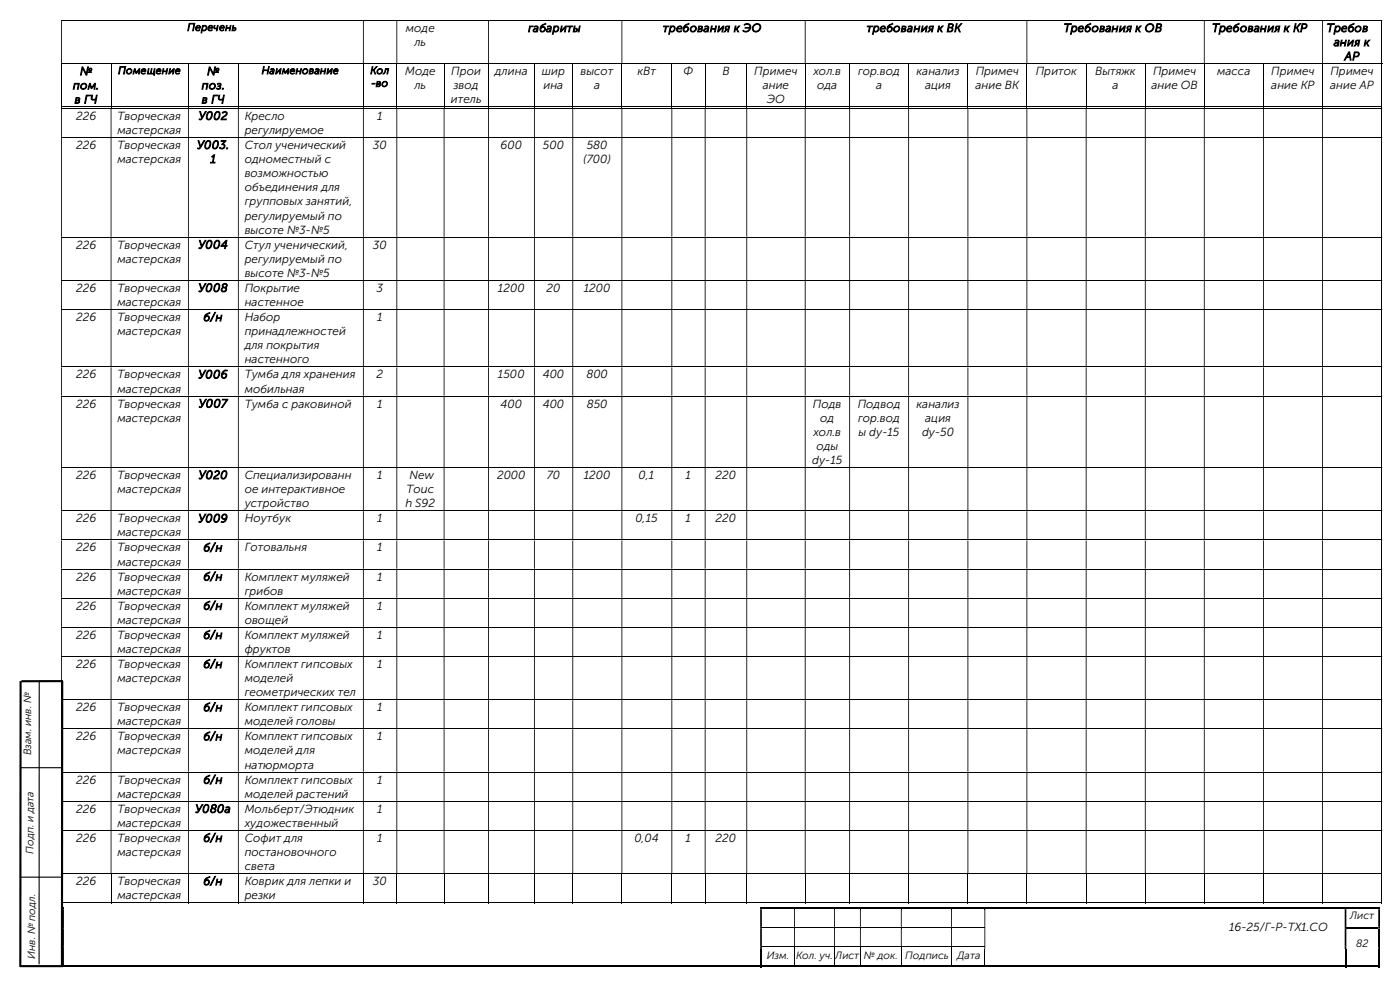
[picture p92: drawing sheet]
<svg xmlns="http://www.w3.org/2000/svg" width="420mm" height="297mm" viewBox="0 0 420 297" stroke-linecap="round" stroke-linejoin="round" font-family="sans-serif">
<defs><g id="words">
<g font-size="3.5">
<text x="121.8" y="9.6">моде</text>
<text x="158.5" y="9.6">габариты</text>
<text x="198.9" y="9.6">требования к ЭО</text>
<text x="260" y="9.6">требования к ВК</text>
<text x="319.1" y="9.6">Требования к ОВ</text>
<text x="363.6" y="9.6">Требования к КР</text>
<text x="398" y="9.6">Требов</text>
<text x="124.3" y="13.8">ль</text>
<text x="400.1" y="13.8">ания к</text>
<text x="24" y="22.5">№</text>
<text x="62.1" y="22.5">№</text>
<text x="121.5" y="22.5">Моде</text>
<text x="135.4" y="22.5">Прои</text>
<text x="148.5" y="22.5">длина</text>
<text x="162.6" y="22.5">шир</text>
<text x="174.2" y="22.5">высот</text>
<text x="191.2" y="22.5">кВт</text>
<text x="205.1" y="22.5">Ф</text>
<text x="216.7" y="22.5">В</text>
<text x="226.3" y="22.5">Примеч</text>
<text x="244" y="22.5">хол.в</text>
<text x="257.4" y="22.5">гор.вод</text>
<text x="275" y="22.5">канализ</text>
<text x="292.7" y="22.5">Примеч</text>
<text x="310.7" y="22.5">Приток</text>
<text x="328.5" y="22.5">Вытяжк</text>
<text x="345.9" y="22.5">Примеч</text>
<text x="365.1" y="22.5">масса</text>
<text x="381.4" y="22.5">Примеч</text>
<text x="399.1" y="22.5">Примеч</text>
<text x="403.4" y="18">АР</text>
<text x="21.9" y="26.8">пом.</text>
<text x="60.5" y="26.8">поз.</text>
<text x="124.3" y="26.8">ль</text>
<text x="136.1" y="26.8">звод</text>
<text x="163" y="26.8">ина</text>
<text x="178.2" y="26.8">а</text>
<text x="228.8" y="26.8">ание</text>
<text x="245.2" y="26.8">ода</text>
<text x="262.8" y="26.8">а</text>
<text x="277.5" y="26.8">ация</text>
<text x="292.7" y="26.8">ание ВК</text>
<text x="333.8" y="26.8">а</text>
<text x="345.4" y="26.8">ание ОВ</text>
<text x="381.4" y="26.8">ание КР</text>
<text x="399" y="26.8">ание АР</text>
<text x="22.4" y="31">в ГЧ</text>
<text x="22.9" y="35.9">226</text>
<text x="35.2" y="35.9">Творческая</text>
<text x="59.6" y="35.9">У002</text>
<text x="60.5" y="31">в ГЧ</text>
<text x="73.4" y="35.9">Кресло</text>
<text x="113.2" y="35.9">1</text>
<text x="135.3" y="31">итель</text>
<text x="230" y="31">ЭО</text>
<text x="35.2" y="40.1">мастерская</text>
<text x="73.4" y="40.1">регулируемое</text>
<text x="22.9" y="44.6">226</text>
<text x="35.2" y="44.6">Творческая</text>
<text x="59.1" y="44.6">У003.</text>
<text x="73.4" y="44.6">Стол ученический</text>
<text x="111.9" y="44.6">30</text>
<text x="150.1" y="44.6">600</text>
<text x="162.9" y="44.6">500</text>
<text x="176" y="44.6">580</text>
<text x="35.2" y="48.9">мастерская</text>
<text x="63.1" y="48.9">1</text>
<text x="73.4" y="48.9">одноместный с</text>
<text x="73.4" y="53.1">возможностью</text>
<text x="175" y="48.9">(700)</text>
<text x="73.4" y="57.3">объединения для</text>
<text x="73.4" y="61.6">групповых занятий,</text>
<text x="73.4" y="65.8">регулируемый по</text>
<text x="73.4" y="70">высоте №3-№5</text>
<text x="22.9" y="74.5">226</text>
<text x="35.2" y="74.5">Творческая</text>
<text x="59.5" y="74.5">У004</text>
<text x="73.4" y="74.5">Стул ученический,</text>
<text x="111.9" y="74.5">30</text>
<text x="35.2" y="78.7">мастерская</text>
<text x="73.4" y="78.7">регулируемый по</text>
<text x="73.4" y="83">высоте №3-№5</text>
<text x="22.9" y="87.5">226</text>
<text x="35.2" y="87.5">Творческая</text>
<text x="59.5" y="87.5">У008</text>
<text x="73.4" y="87.5">Покрытие</text>
<text x="113" y="87.5">3</text>
<text x="149.4" y="87.5">1200</text>
<text x="164" y="87.5">20</text>
<text x="175.1" y="87.5">1200</text>
<text x="35.2" y="91.7">мастерская</text>
<text x="73.4" y="91.7">настенное</text>
<text x="22.9" y="96.2">226</text>
<text x="35.2" y="96.2">Творческая</text>
<text x="35.2" y="100.5">мастерская</text>
<text x="61" y="96.2">б/н</text>
<text x="73.4" y="96.2">Набор</text>
<text x="73.4" y="100.5">принадлежностей</text>
<text x="113.2" y="96.2">1</text>
<text x="73.4" y="104.7">для покрытия</text>
<text x="22.9" y="113.4">226</text>
<text x="35.2" y="113.4">Творческая</text>
<text x="59.5" y="113.4">У006</text>
<text x="73.4" y="108.9">настенного</text>
<text x="73.4" y="113.4">Тумба для хранения</text>
<text x="113" y="113.4">2</text>
<text x="149.4" y="113.4">1500</text>
<text x="162.8" y="113.4">400</text>
<text x="175.9" y="113.4">800</text>
<text x="35.2" y="117.6">мастерская</text>
<text x="73.4" y="117.6">мобильная</text>
<text x="22.9" y="122.1">226</text>
<text x="35.2" y="122.1">Творческая</text>
<text x="59.6" y="122.1">У007</text>
<text x="73.4" y="122.1">Тумба с раковиной</text>
<text x="113.2" y="122.1">1</text>
<text x="150.1" y="122.1">400</text>
<text x="162.8" y="122.1">400</text>
<text x="176" y="122.1">850</text>
<text x="243.8" y="122.1">Подв</text>
<text x="257.3" y="122.1">Подвод</text>
<text x="275" y="122.1">канализ</text>
<text x="35.2" y="126.4">мастерская</text>
<text x="244" y="130.6">хол.в</text>
<text x="246" y="126.4">од</text>
<text x="257.4" y="126.4">гор.вод</text>
<text x="257.6" y="130.6">ы dy-15</text>
<text x="276.6" y="130.6">dy-50</text>
<text x="277.6" y="126.4">ация</text>
<text x="244.9" y="134.8">оды</text>
<text x="22.9" y="143.6">226</text>
<text x="35.2" y="143.6">Творческая</text>
<text x="59.6" y="143.6">У020</text>
<text x="73.4" y="143.6">Специализированн</text>
<text x="113.2" y="143.6">1</text>
<text x="122.8" y="143.6">New</text>
<text x="149.1" y="143.6">2000</text>
<text x="164" y="143.6">70</text>
<text x="175.1" y="143.6">1200</text>
<text x="191.6" y="143.6">0,1</text>
<text x="205.7" y="143.6">1</text>
<text x="214.7" y="143.6">220</text>
<text x="243.6" y="139.1">dy-15</text>
<text x="35.2" y="147.8">мастерская</text>
<text x="73.4" y="147.8">ое интерактивное</text>
<text x="121.9" y="147.8">Touc</text>
<text x="73.4" y="152">устройство</text>
<text x="121.6" y="152">h S92</text>
<text x="22.9" y="156.5">226</text>
<text x="35.2" y="156.5">Творческая</text>
<text x="35.2" y="160.8">мастерская</text>
<text x="59.5" y="156.5">У009</text>
<text x="73.4" y="156.5">Ноутбук</text>
<text x="113.1" y="156.5">1</text>
<text x="190.6" y="156.5">0,15</text>
<text x="205.7" y="156.5">1</text>
<text x="214.7" y="156.5">220</text>
<text x="22.9" y="165.3">226</text>
<text x="35.2" y="165.3">Творческая</text>
<text x="61" y="165.3">б/н</text>
<text x="73.4" y="165.3">Готовальня</text>
<text x="113.2" y="165.3">1</text>
<text x="22.9" y="174">226</text>
<text x="35.2" y="174">Творческая</text>
<text x="35.2" y="169.5">мастерская</text>
<text x="61" y="174">б/н</text>
<text x="73.4" y="174">Комплект муляжей</text>
<text x="113.2" y="174">1</text>
<text x="35.2" y="178.2">мастерская</text>
<text x="73.4" y="178.2">грибов</text>
<text x="22.9" y="182.7">226</text>
<text x="35.2" y="182.7">Творческая</text>
<text x="61" y="182.7">б/н</text>
<text x="73.4" y="182.7">Комплект муляжей</text>
<text x="113.2" y="182.7">1</text>
<text x="22.9" y="191.5">226</text>
<text x="35.2" y="191.5">Творческая</text>
<text x="35.2" y="186.9">мастерская</text>
<text x="61" y="191.5">б/н</text>
<text x="73.4" y="186.9">овощей</text>
<text x="73.4" y="191.5">Комплект муляжей</text>
<text x="113.2" y="191.5">1</text>
<text x="35.2" y="195.7">мастерская</text>
<text x="73.4" y="195.7">фруктов</text>
<text x="22.9" y="200.2">226</text>
<text x="35.2" y="200.2">Творческая</text>
<text x="61" y="200.2">б/н</text>
<text x="73.4" y="200.2">Комплект гипсовых</text>
<text x="113.2" y="200.2">1</text>
<text x="35.2" y="204.4">мастерская</text>
<text x="73.4" y="204.4">моделей</text>
<text x="73.4" y="208.7">геометрических тел</text>
<text x="22.9" y="213.1">226</text>
<text x="35.2" y="213.1">Творческая</text>
<text x="61" y="213.1">б/н</text>
<text x="73.4" y="213.1">Комплект гипсовых</text>
<text x="113.2" y="213.1">1</text>
<text x="22.9" y="221.9">226</text>
<text x="35.2" y="221.9">Творческая</text>
<text x="35.2" y="217.4">мастерская</text>
<text x="61" y="221.9">б/н</text>
<text x="73.4" y="217.4">моделей головы</text>
<text x="73.4" y="221.9">Комплект гипсовых</text>
<text x="113.2" y="221.9">1</text>
<text x="35.2" y="226.1">мастерская</text>
<text x="73.4" y="226.1">моделей для</text>
<text x="73.4" y="230.3">натюрморта</text>
<text x="22.9" y="234.9">226</text>
<text x="35.2" y="234.9">Творческая</text>
<text x="35.2" y="239.1">мастерская</text>
<text x="61" y="234.9">б/н</text>
<text x="73.4" y="234.9">Комплект гипсовых</text>
<text x="73.4" y="239.1">моделей растений</text>
<text x="113.2" y="234.9">1</text>
<text x="22.9" y="243.6">226</text>
<text x="35.2" y="243.6">Творческая</text>
<text x="58.6" y="243.6">У080а</text>
<text x="73.4" y="243.6">Мольберт/Этюдник</text>
<text x="113.2" y="243.6">1</text>
<text x="35.2" y="247.8">мастерская</text>
<text x="73.4" y="247.8">художественный</text>
<text x="22.9" y="252.3">226</text>
<text x="35.2" y="252.3">Творческая</text>
<text x="35.2" y="256.5">мастерская</text>
<text x="61" y="252.3">б/н</text>
<text x="73.4" y="252.3">Софит для</text>
<text x="73.4" y="256.5">постановочного</text>
<text x="113.2" y="252.3">1</text>
<text x="190.3" y="252.3">0,04</text>
<text x="205.7" y="252.3">1</text>
<text x="214.7" y="252.3">220</text>
<text x="73.4" y="260.8">света</text>
<text x="22.9" y="265.3">226</text>
<text x="35.2" y="265.3">Творческая</text>
<text x="35.2" y="269.5">мастерская</text>
<text x="61" y="265.3">б/н</text>
<text x="73.4" y="265.3">Коврик для лепки и</text>
<text x="73.4" y="269.5">резки</text>
<text x="111.9" y="265.3">30</text>
<text x="368.7" y="279">16-25/Г-Р-ТХ1.СО</text>
</g>
<g font-size="3.2">
<text x="56.2" y="9.2">Перечень</text>
<text x="35.4" y="22.2">Помещение</text>
<text x="78.5" y="22.2">Наименование</text>
<text x="111.1" y="22.2">Кол</text>
<text x="111.4" y="26">-во</text>
<text x="9.4" y="226.4" transform="rotate(-90 9.4 226.4)">Взам. инв. №</text>
<text x="10.1" y="255.9" transform="rotate(-90 10.1 255.9)">Подп. и дата</text>
<text x="405" y="275.5">Лист</text>
<text x="10.5" y="287.4" transform="rotate(-90 10.5 287.4)">Инв. № подл.</text>
<text x="230" y="287.4">Изм.</text>
<text x="238.8" y="287.4">Кол. уч.</text>
<text x="250.6" y="287.4">Лист</text>
<text x="259.2" y="287.4">№ док.</text>
<text x="271.6" y="287.4">Подпись</text>
<text x="287.1" y="287.4">Дата</text>
<text x="406.8" y="283.8">82</text>
</g>
</g></defs>
<g fill="none" stroke="#000" stroke-width=".3">
<path d="M18.3 6.1h396.1M18.3 19.1h396.4M18.5 19.2v13M33.3 19.2v13M56.5 19.2v13M71.5 19.2v13M109 19.2v13M119 19.2v13M133.2 19.2v13M146.6 19.2v13M160.3 19.2v13M171.8 19.2v13"/>
<path d="M186.6 19.2v13M201.5 19.2v13M211.5 19.2v13M224 19.2v13M241.6 19.2v13M254.9 19.2v13M272.6 19.2v13M290.4 19.2v13M308.1 19.2v13M325.8 19.2v13M343.6 19.2v13M361.3 19.2v13"/>
<path d="M379.1 19.2v13M396.7 19.2v13M414.5 6.3v12.7M414.5 19.2v13M18.3 32h14.9M18.3 32.4h396.1M33.4 32h23M56.6 32h14.8M71.6 32h37.3M109.1 32h9.8M119.2 32h13.9M133.3 32h13.1"/>
<path d="M146.7 32h13.5M160.4 32h11.3M172 32h14.4M186.7 32h14.7M201.7 32h9.7M211.7 32h12.2M224.2 32h17.2M241.7 32h13.1M255 32h17.5M272.7 32h17.5M290.5 32h17.4M308.2 32h17.5"/>
<path d="M326 32h17.5M343.7 32h17.4M361.4 32h17.5M379.2 32h17.4M396.9 32h17.5M414.5 32.6v8.5M18.3 41.2h396.1M414.5 41.3v29.7M18.3 71.1h396.1M414.5 71.2v12.7M18.3 84h396.1M18.3 92.8h396.1"/>
<path d="M414.5 84.2v8.4M414.5 92.9v17M18.3 110h396.1M18.3 118.7h396.1M414.5 110.1v8.5M414.5 118.8v21.2M18.3 140.1h396.1M18.3 153.1h396.1M414.5 140.3v12.7M414.5 153.2v8.5M18.3 161.8h396.1M18.3 170.6h396.1"/>
<path d="M18.3 179.3h396.1M414.5 162v8.4M414.5 170.7v8.5M414.5 179.4v8.5M18.3 188h396.1M18.3 196.8h396.1M414.5 188.1v8.5M414.5 196.9v12.7M18.3 209.7h396.1M18.3 218.4h396.1M414.5 209.8v8.5M414.5 218.6v12.7"/>
<path d="M18.3 231.4h396.1M414.5 231.5v8.5M18.3 240.2h396.1M18.3 248.9h396.1M414.5 240.3v8.5M414.5 249v12.7M18.3 261.8h396.1M18.3 270.6h14.9M18.5 262v8.7M33.3 262v8.7M33.4 270.6h23M56.5 262v8.7"/>
<path d="M56.6 270.6h14.8M71.5 262v8.7M71.6 270.6h37.3M109 262v8.7M109.1 270.6h9.8M119 262v8.7M119.2 270.6h13.9M133.2 262v8.7M133.3 270.6h13.1M146.6 262v8.7M146.7 270.6h13.5M160.3 262v8.7"/>
<path d="M160.4 270.6h11.3M171.8 262v8.7M172 270.6h14.4M186.6 262v8.7M186.7 270.6h14.7M201.5 262v8.7M201.7 270.6h9.7M211.5 262v8.7M211.7 270.6h12.2M224 262v8.7M224.2 270.6h17.2M228.6 277.9h9.6"/>
<path d="M238.5 277.9h11.7M241.6 262v8.7M241.7 270.6h13.1M250.5 277.9h7.5M254.9 262v8.7M255 270.6h17.5M258.2 277.9h12.1M270.5 277.9h14.8M272.6 262v8.7M272.7 270.6h17.5M285.6 277.9h9.7M290.4 262v8.7"/>
<path d="M290.5 270.6h17.4M308.1 262v8.7M308.2 270.6h17.5M325.8 262v8.7M326 270.6h17.5M343.6 262v8.7M343.7 270.6h17.4M361.3 262v8.7M361.4 270.6h17.5M379.1 262v8.7M379.2 270.6h17.4M396.7 262v8.7"/>
<path d="M396.9 270.6h17.5M414.5 262v8.7M228.6 283.8h9.6M238.3 284.4v5M238.5 283.8h11.7M250.4 284.4v5M250.5 283.8h7.5M258.1 284.4v5M258.2 283.8h12.1M270.4 284.4v5M270.5 283.8h14.8M285.5 284.4v5"/>
<path d="M285.6 283.8h9.7M295.4 284.4v5"/>
</g>
<g fill="#000">
<path d="M414.4 6h.3v.3h-.3zM18.3 6.3h.3v12.7h-.3zM108.9 6.3h.2v12.7h-.2zM118.9 6.3h.3v12.7h-.3zM146.4 6.3h.3v12.7h-.3zM186.4 6.3h.3v12.7h-.3zM241.4 6.3h.3v12.7h-.3zM307.9 6.3h.3v12.7h-.3zM361.1 6.3h.3v12.7h-.3zM396.6 6.3h.3v12.7h-.3z" fill-rule="evenodd"/>
<path d="M414.4 32.3h.3v.3h-.3zM18.3 32.6h.3v8.5h-.3zM33.2 32.6h.2v8.5h-.2zM56.4 32.6h.2v8.5h-.2zM71.4 32.6h.2v8.5h-.2zM108.9 32.6h.2v8.5h-.2zM118.9 32.6h.3v8.5h-.3zM133.1 32.6h.2v8.5h-.2zM146.4 32.6h.3v8.5h-.3zM160.2 32.6h.2v8.5h-.2zM171.7 32.6h.3v8.5h-.3zM186.4 32.6h.3v8.5h-.3zM201.4 32.6h.3v8.5h-.3zM211.4 32.6h.3v8.5h-.3zM223.9 32.6h.3v8.5h-.3zM241.4 32.6h.3v8.5h-.3zM254.8 32.6h.2v8.5h-.2zM272.5 32.6h.2v8.5h-.2zM290.2 32.6h.3v8.5h-.3zM307.9 32.6h.3v8.5h-.3zM325.7 32.6h.3v8.5h-.3zM343.5 32.6h.2v8.5h-.2zM361.1 32.6h.3v8.5h-.3zM378.9 32.6h.3v8.5h-.3zM396.6 32.6h.3v8.5h-.3z" fill-rule="evenodd"/>
<path d="M414.4 41.1h.3v.2h-.3zM18.3 41.3h.3v29.7h-.3zM33.2 41.3h.2v29.7h-.2zM56.4 41.3h.2v29.7h-.2zM71.4 41.3h.2v29.7h-.2zM108.9 41.3h.2v29.7h-.2zM118.9 41.3h.3v29.7h-.3zM133.1 41.3h.2v29.7h-.2zM146.4 41.3h.3v29.7h-.3zM160.2 41.3h.2v29.7h-.2zM171.7 41.3h.3v29.7h-.3zM186.4 41.3h.3v29.7h-.3zM201.4 41.3h.3v29.7h-.3zM211.4 41.3h.3v29.7h-.3zM223.9 41.3h.3v29.7h-.3zM241.4 41.3h.3v29.7h-.3zM254.8 41.3h.2v29.7h-.2zM272.5 41.3h.2v29.7h-.2zM290.2 41.3h.3v29.7h-.3zM307.9 41.3h.3v29.7h-.3zM325.7 41.3h.3v29.7h-.3zM343.5 41.3h.2v29.7h-.2zM361.1 41.3h.3v29.7h-.3zM378.9 41.3h.3v29.7h-.3zM396.6 41.3h.3v29.7h-.3z" fill-rule="evenodd"/>
<path d="M414.4 71h.3v.2h-.3zM18.3 71.2h.3v12.7h-.3zM33.2 71.2h.2v12.7h-.2zM56.4 71.2h.2v12.7h-.2zM71.4 71.2h.2v12.7h-.2zM108.9 71.2h.2v12.7h-.2zM118.9 71.2h.3v12.7h-.3zM133.1 71.2h.2v12.7h-.2zM146.4 71.2h.3v12.7h-.3zM160.2 71.2h.2v12.7h-.2zM171.7 71.2h.3v12.7h-.3zM186.4 71.2h.3v12.7h-.3zM201.4 71.2h.3v12.7h-.3zM211.4 71.2h.3v12.7h-.3zM223.9 71.2h.3v12.7h-.3zM241.4 71.2h.3v12.7h-.3zM254.8 71.2h.2v12.7h-.2zM272.5 71.2h.2v12.7h-.2zM290.2 71.2h.3v12.7h-.3zM307.9 71.2h.3v12.7h-.3zM325.7 71.2h.3v12.7h-.3zM343.5 71.2h.2v12.7h-.2zM361.1 71.2h.3v12.7h-.3zM378.9 71.2h.3v12.7h-.3zM396.6 71.2h.3v12.7h-.3z" fill-rule="evenodd"/>
<path d="M414.4 83.9h.3v.3h-.3zM18.3 84.2h.3v8.4h-.3zM33.2 84.2h.2v8.4h-.2zM56.4 84.2h.2v8.4h-.2zM71.4 84.2h.2v8.4h-.2zM108.9 84.2h.2v8.4h-.2zM118.9 84.2h.3v8.4h-.3zM133.1 84.2h.2v8.4h-.2zM146.4 84.2h.3v8.4h-.3zM160.2 84.2h.2v8.4h-.2zM171.7 84.2h.3v8.4h-.3zM186.4 84.2h.3v8.4h-.3zM201.4 84.2h.3v8.4h-.3zM211.4 84.2h.3v8.4h-.3zM223.9 84.2h.3v8.4h-.3zM241.4 84.2h.3v8.4h-.3zM254.8 84.2h.2v8.4h-.2zM272.5 84.2h.2v8.4h-.2zM290.2 84.2h.3v8.4h-.3zM307.9 84.2h.3v8.4h-.3zM325.7 84.2h.3v8.4h-.3zM343.5 84.2h.2v8.4h-.2zM361.1 84.2h.3v8.4h-.3zM378.9 84.2h.3v8.4h-.3zM396.6 84.2h.3v8.4h-.3z" fill-rule="evenodd"/>
<path d="M414.4 92.6h.3v.3h-.3zM18.3 92.9h.3v17h-.3zM33.2 92.9h.2v17h-.2zM56.4 92.9h.2v17h-.2zM71.4 92.9h.2v17h-.2zM108.9 92.9h.2v17h-.2zM118.9 92.9h.3v17h-.3zM133.1 92.9h.2v17h-.2zM146.4 92.9h.3v17h-.3zM160.2 92.9h.2v17h-.2zM171.7 92.9h.3v17h-.3zM186.4 92.9h.3v17h-.3zM201.4 92.9h.3v17h-.3zM211.4 92.9h.3v17h-.3zM223.9 92.9h.3v17h-.3zM241.4 92.9h.3v17h-.3zM254.8 92.9h.2v17h-.2zM272.5 92.9h.2v17h-.2zM290.2 92.9h.3v17h-.3zM307.9 92.9h.3v17h-.3zM325.7 92.9h.3v17h-.3zM343.5 92.9h.2v17h-.2zM361.1 92.9h.3v17h-.3zM378.9 92.9h.3v17h-.3zM396.6 92.9h.3v17h-.3z" fill-rule="evenodd"/>
<path d="M414.4 109.9h.3v.2h-.3zM18.3 110.1h.3v8.5h-.3zM33.2 110.1h.2v8.5h-.2zM56.4 110.1h.2v8.5h-.2zM71.4 110.1h.2v8.5h-.2zM108.9 110.1h.2v8.5h-.2zM118.9 110.1h.3v8.5h-.3zM133.1 110.1h.2v8.5h-.2zM146.4 110.1h.3v8.5h-.3zM160.2 110.1h.2v8.5h-.2zM171.7 110.1h.3v8.5h-.3zM186.4 110.1h.3v8.5h-.3zM201.4 110.1h.3v8.5h-.3zM211.4 110.1h.3v8.5h-.3zM223.9 110.1h.3v8.5h-.3zM241.4 110.1h.3v8.5h-.3zM254.8 110.1h.2v8.5h-.2zM272.5 110.1h.2v8.5h-.2zM290.2 110.1h.3v8.5h-.3zM307.9 110.1h.3v8.5h-.3zM325.7 110.1h.3v8.5h-.3zM343.5 110.1h.2v8.5h-.2zM361.1 110.1h.3v8.5h-.3zM378.9 110.1h.3v8.5h-.3zM396.6 110.1h.3v8.5h-.3z" fill-rule="evenodd"/>
<path d="M414.4 118.6h.3v.2h-.3zM18.3 118.8h.3v21.2h-.3zM33.2 118.8h.2v21.2h-.2zM56.4 118.8h.2v21.2h-.2zM71.4 118.8h.2v21.2h-.2zM108.9 118.8h.2v21.2h-.2zM118.9 118.8h.3v21.2h-.3zM133.1 118.8h.2v21.2h-.2zM146.4 118.8h.3v21.2h-.3zM160.2 118.8h.2v21.2h-.2zM171.7 118.8h.3v21.2h-.3zM186.4 118.8h.3v21.2h-.3zM201.4 118.8h.3v21.2h-.3zM211.4 118.8h.3v21.2h-.3zM223.9 118.8h.3v21.2h-.3zM241.4 118.8h.3v21.2h-.3zM254.8 118.8h.2v21.2h-.2zM272.5 118.8h.2v21.2h-.2zM290.2 118.8h.3v21.2h-.3zM307.9 118.8h.3v21.2h-.3zM325.7 118.8h.3v21.2h-.3zM343.5 118.8h.2v21.2h-.2zM361.1 118.8h.3v21.2h-.3zM378.9 118.8h.3v21.2h-.3zM396.6 118.8h.3v21.2h-.3z" fill-rule="evenodd"/>
<path d="M414.4 140h.3v.3h-.3zM18.3 140.3h.3v12.7h-.3zM33.2 140.3h.2v12.7h-.2zM56.4 140.3h.2v12.7h-.2zM71.4 140.3h.2v12.7h-.2zM108.9 140.3h.2v12.7h-.2zM118.9 140.3h.3v12.7h-.3zM133.1 140.3h.2v12.7h-.2zM146.4 140.3h.3v12.7h-.3zM160.2 140.3h.2v12.7h-.2zM171.7 140.3h.3v12.7h-.3zM186.4 140.3h.3v12.7h-.3zM201.4 140.3h.3v12.7h-.3zM211.4 140.3h.3v12.7h-.3zM223.9 140.3h.3v12.7h-.3zM241.4 140.3h.3v12.7h-.3zM254.8 140.3h.2v12.7h-.2zM272.5 140.3h.2v12.7h-.2zM290.2 140.3h.3v12.7h-.3zM307.9 140.3h.3v12.7h-.3zM325.7 140.3h.3v12.7h-.3zM343.5 140.3h.2v12.7h-.2zM361.1 140.3h.3v12.7h-.3zM378.9 140.3h.3v12.7h-.3zM396.6 140.3h.3v12.7h-.3z" fill-rule="evenodd"/>
<path d="M414.4 153h.3v.2h-.3zM18.3 153.2h.3v8.5h-.3zM33.2 153.2h.2v8.5h-.2zM56.4 153.2h.2v8.5h-.2zM71.4 153.2h.2v8.5h-.2zM108.9 153.2h.2v8.5h-.2zM118.9 153.2h.3v8.5h-.3zM133.1 153.2h.2v8.5h-.2zM146.4 153.2h.3v8.5h-.3zM160.2 153.2h.2v8.5h-.2zM171.7 153.2h.3v8.5h-.3zM186.4 153.2h.3v8.5h-.3zM201.4 153.2h.3v8.5h-.3zM211.4 153.2h.3v8.5h-.3zM223.9 153.2h.3v8.5h-.3zM241.4 153.2h.3v8.5h-.3zM254.8 153.2h.2v8.5h-.2zM272.5 153.2h.2v8.5h-.2zM290.2 153.2h.3v8.5h-.3zM307.9 153.2h.3v8.5h-.3zM325.7 153.2h.3v8.5h-.3zM343.5 153.2h.2v8.5h-.2zM361.1 153.2h.3v8.5h-.3zM378.9 153.2h.3v8.5h-.3zM396.6 153.2h.3v8.5h-.3z" fill-rule="evenodd"/>
<path d="M414.4 161.7h.3v.3h-.3zM18.3 162h.3v8.4h-.3zM33.2 162h.2v8.4h-.2zM56.4 162h.2v8.4h-.2zM71.4 162h.2v8.4h-.2zM108.9 162h.2v8.4h-.2zM118.9 162h.3v8.4h-.3zM133.1 162h.2v8.4h-.2zM146.4 162h.3v8.4h-.3zM160.2 162h.2v8.4h-.2zM171.7 162h.3v8.4h-.3zM186.4 162h.3v8.4h-.3zM201.4 162h.3v8.4h-.3zM211.4 162h.3v8.4h-.3zM223.9 162h.3v8.4h-.3zM241.4 162h.3v8.4h-.3zM254.8 162h.2v8.4h-.2zM272.5 162h.2v8.4h-.2zM290.2 162h.3v8.4h-.3zM307.9 162h.3v8.4h-.3zM325.7 162h.3v8.4h-.3zM343.5 162h.2v8.4h-.2zM361.1 162h.3v8.4h-.3zM378.9 162h.3v8.4h-.3zM396.6 162h.3v8.4h-.3z" fill-rule="evenodd"/>
<path d="M414.4 170.4h.3v.3h-.3zM18.3 170.7h.3v8.5h-.3zM33.2 170.7h.2v8.5h-.2zM56.4 170.7h.2v8.5h-.2zM71.4 170.7h.2v8.5h-.2zM108.9 170.7h.2v8.5h-.2zM118.9 170.7h.3v8.5h-.3zM133.1 170.7h.2v8.5h-.2zM146.4 170.7h.3v8.5h-.3zM160.2 170.7h.2v8.5h-.2zM171.7 170.7h.3v8.5h-.3zM186.4 170.7h.3v8.5h-.3zM201.4 170.7h.3v8.5h-.3zM211.4 170.7h.3v8.5h-.3zM223.9 170.7h.3v8.5h-.3zM241.4 170.7h.3v8.5h-.3zM254.8 170.7h.2v8.5h-.2zM272.5 170.7h.2v8.5h-.2zM290.2 170.7h.3v8.5h-.3zM307.9 170.7h.3v8.5h-.3zM325.7 170.7h.3v8.5h-.3zM343.5 170.7h.2v8.5h-.2zM361.1 170.7h.3v8.5h-.3zM378.9 170.7h.3v8.5h-.3zM396.6 170.7h.3v8.5h-.3z" fill-rule="evenodd"/>
<path d="M414.4 179.2h.3v.2h-.3zM18.3 179.4h.3v8.5h-.3zM33.2 179.4h.2v8.5h-.2zM56.4 179.4h.2v8.5h-.2zM71.4 179.4h.2v8.5h-.2zM108.9 179.4h.2v8.5h-.2zM118.9 179.4h.3v8.5h-.3zM133.1 179.4h.2v8.5h-.2zM146.4 179.4h.3v8.5h-.3zM160.2 179.4h.2v8.5h-.2zM171.7 179.4h.3v8.5h-.3zM186.4 179.4h.3v8.5h-.3zM201.4 179.4h.3v8.5h-.3zM211.4 179.4h.3v8.5h-.3zM223.9 179.4h.3v8.5h-.3zM241.4 179.4h.3v8.5h-.3zM254.8 179.4h.2v8.5h-.2zM272.5 179.4h.2v8.5h-.2zM290.2 179.4h.3v8.5h-.3zM307.9 179.4h.3v8.5h-.3zM325.7 179.4h.3v8.5h-.3zM343.5 179.4h.2v8.5h-.2zM361.1 179.4h.3v8.5h-.3zM378.9 179.4h.3v8.5h-.3zM396.6 179.4h.3v8.5h-.3z" fill-rule="evenodd"/>
<path d="M414.4 187.9h.3v.2h-.3zM18.3 188.1h.3v8.5h-.3zM33.2 188.1h.2v8.5h-.2zM56.4 188.1h.2v8.5h-.2zM71.4 188.1h.2v8.5h-.2zM108.9 188.1h.2v8.5h-.2zM118.9 188.1h.3v8.5h-.3zM133.1 188.1h.2v8.5h-.2zM146.4 188.1h.3v8.5h-.3zM160.2 188.1h.2v8.5h-.2zM171.7 188.1h.3v8.5h-.3zM186.4 188.1h.3v8.5h-.3zM201.4 188.1h.3v8.5h-.3zM211.4 188.1h.3v8.5h-.3zM223.9 188.1h.3v8.5h-.3zM241.4 188.1h.3v8.5h-.3zM254.8 188.1h.2v8.5h-.2zM272.5 188.1h.2v8.5h-.2zM290.2 188.1h.3v8.5h-.3zM307.9 188.1h.3v8.5h-.3zM325.7 188.1h.3v8.5h-.3zM343.5 188.1h.2v8.5h-.2zM361.1 188.1h.3v8.5h-.3zM378.9 188.1h.3v8.5h-.3zM396.6 188.1h.3v8.5h-.3z" fill-rule="evenodd"/>
<path d="M414.4 196.6h.3v.3h-.3zM18.3 196.9h.3v12.7h-.3zM33.2 196.9h.2v12.7h-.2zM56.4 196.9h.2v12.7h-.2zM71.4 196.9h.2v12.7h-.2zM108.9 196.9h.2v12.7h-.2zM118.9 196.9h.3v12.7h-.3zM133.1 196.9h.2v12.7h-.2zM146.4 196.9h.3v12.7h-.3zM160.2 196.9h.2v12.7h-.2zM171.7 196.9h.3v12.7h-.3zM186.4 196.9h.3v12.7h-.3zM201.4 196.9h.3v12.7h-.3zM211.4 196.9h.3v12.7h-.3zM223.9 196.9h.3v12.7h-.3zM241.4 196.9h.3v12.7h-.3zM254.8 196.9h.2v12.7h-.2zM272.5 196.9h.2v12.7h-.2zM290.2 196.9h.3v12.7h-.3zM307.9 196.9h.3v12.7h-.3zM325.7 196.9h.3v12.7h-.3zM343.5 196.9h.2v12.7h-.2zM361.1 196.9h.3v12.7h-.3zM378.9 196.9h.3v12.7h-.3zM396.6 196.9h.3v12.7h-.3z" fill-rule="evenodd"/>
<path d="M414.4 209.6h.3v.2h-.3zM18.3 209.8h.3v8.5h-.3zM33.2 209.8h.2v8.5h-.2zM56.4 209.8h.2v8.5h-.2zM71.4 209.8h.2v8.5h-.2zM108.9 209.8h.2v8.5h-.2zM118.9 209.8h.3v8.5h-.3zM133.1 209.8h.2v8.5h-.2zM146.4 209.8h.3v8.5h-.3zM160.2 209.8h.2v8.5h-.2zM171.7 209.8h.3v8.5h-.3zM186.4 209.8h.3v8.5h-.3zM201.4 209.8h.3v8.5h-.3zM211.4 209.8h.3v8.5h-.3zM223.9 209.8h.3v8.5h-.3zM241.4 209.8h.3v8.5h-.3zM254.8 209.8h.2v8.5h-.2zM272.5 209.8h.2v8.5h-.2zM290.2 209.8h.3v8.5h-.3zM307.9 209.8h.3v8.5h-.3zM325.7 209.8h.3v8.5h-.3zM343.5 209.8h.2v8.5h-.2zM361.1 209.8h.3v8.5h-.3zM378.9 209.8h.3v8.5h-.3zM396.6 209.8h.3v8.5h-.3z" fill-rule="evenodd"/>
<path d="M414.4 218.3h.3v.3h-.3zM18.3 218.6h.3v12.7h-.3zM33.2 218.6h.2v12.7h-.2zM56.4 218.6h.2v12.7h-.2zM71.4 218.6h.2v12.7h-.2zM108.9 218.6h.2v12.7h-.2zM118.9 218.6h.3v12.7h-.3zM133.1 218.6h.2v12.7h-.2zM146.4 218.6h.3v12.7h-.3zM160.2 218.6h.2v12.7h-.2zM171.7 218.6h.3v12.7h-.3zM186.4 218.6h.3v12.7h-.3zM201.4 218.6h.3v12.7h-.3zM211.4 218.6h.3v12.7h-.3zM223.9 218.6h.3v12.7h-.3zM241.4 218.6h.3v12.7h-.3zM254.8 218.6h.2v12.7h-.2zM272.5 218.6h.2v12.7h-.2zM290.2 218.6h.3v12.7h-.3zM307.9 218.6h.3v12.7h-.3zM325.7 218.6h.3v12.7h-.3zM343.5 218.6h.2v12.7h-.2zM361.1 218.6h.3v12.7h-.3zM378.9 218.6h.3v12.7h-.3zM396.6 218.6h.3v12.7h-.3z" fill-rule="evenodd"/>
<path d="M414.4 231.3h.3v.2h-.3zM18.3 231.5h.3v8.5h-.3zM33.2 231.5h.2v8.5h-.2zM56.4 231.5h.2v8.5h-.2zM71.4 231.5h.2v8.5h-.2zM108.9 231.5h.2v8.5h-.2zM118.9 231.5h.3v8.5h-.3zM133.1 231.5h.2v8.5h-.2zM146.4 231.5h.3v8.5h-.3zM160.2 231.5h.2v8.5h-.2zM171.7 231.5h.3v8.5h-.3zM186.4 231.5h.3v8.5h-.3zM201.4 231.5h.3v8.5h-.3zM211.4 231.5h.3v8.5h-.3zM223.9 231.5h.3v8.5h-.3zM241.4 231.5h.3v8.5h-.3zM254.8 231.5h.2v8.5h-.2zM272.5 231.5h.2v8.5h-.2zM290.2 231.5h.3v8.5h-.3zM307.9 231.5h.3v8.5h-.3zM325.7 231.5h.3v8.5h-.3zM343.5 231.5h.2v8.5h-.2zM361.1 231.5h.3v8.5h-.3zM378.9 231.5h.3v8.5h-.3zM396.6 231.5h.3v8.5h-.3z" fill-rule="evenodd"/>
<path d="M414.4 240h.3v.3h-.3zM18.3 240.3h.3v8.5h-.3zM33.2 240.3h.2v8.5h-.2zM56.4 240.3h.2v8.5h-.2zM71.4 240.3h.2v8.5h-.2zM108.9 240.3h.2v8.5h-.2zM118.9 240.3h.3v8.5h-.3zM133.1 240.3h.2v8.5h-.2zM146.4 240.3h.3v8.5h-.3zM160.2 240.3h.2v8.5h-.2zM171.7 240.3h.3v8.5h-.3zM186.4 240.3h.3v8.5h-.3zM201.4 240.3h.3v8.5h-.3zM211.4 240.3h.3v8.5h-.3zM223.9 240.3h.3v8.5h-.3zM241.4 240.3h.3v8.5h-.3zM254.8 240.3h.2v8.5h-.2zM272.5 240.3h.2v8.5h-.2zM290.2 240.3h.3v8.5h-.3zM307.9 240.3h.3v8.5h-.3zM325.7 240.3h.3v8.5h-.3zM343.5 240.3h.2v8.5h-.2zM361.1 240.3h.3v8.5h-.3zM378.9 240.3h.3v8.5h-.3zM396.6 240.3h.3v8.5h-.3z" fill-rule="evenodd"/>
<path d="M414.4 248.8h.3v.2h-.3zM18.3 249h.3v12.7h-.3zM33.2 249h.2v12.7h-.2zM56.4 249h.2v12.7h-.2zM71.4 249h.2v12.7h-.2zM108.9 249h.2v12.7h-.2zM118.9 249h.3v12.7h-.3zM133.1 249h.2v12.7h-.2zM146.4 249h.3v12.7h-.3zM160.2 249h.2v12.7h-.2zM171.7 249h.3v12.7h-.3zM186.4 249h.3v12.7h-.3zM201.4 249h.3v12.7h-.3zM211.4 249h.3v12.7h-.3zM223.9 249h.3v12.7h-.3zM241.4 249h.3v12.7h-.3zM254.8 249h.2v12.7h-.2zM272.5 249h.2v12.7h-.2zM290.2 249h.3v12.7h-.3zM307.9 249h.3v12.7h-.3zM325.7 249h.3v12.7h-.3zM343.5 249h.2v12.7h-.2zM361.1 249h.3v12.7h-.3zM378.9 249h.3v12.7h-.3zM396.6 249h.3v12.7h-.3z" fill-rule="evenodd"/>
<path d="M18.8 272.5h.4v5.3h-.4zM228 272.5h.6v5.3h-.6zM238.2 272.5h.3v5.3h-.3zM250.2 272.5h.3v5.3h-.3zM258 272.5h.2v5.3h-.2zM270.3 272.5h.2v5.3h-.2zM285.3 272.5h.3v5.3h-.3zM295.3 272.5h.3v5.3h-.3zM403.4 272.5h.5v5.3h-.5zM413.5 272.5h.5v5.3h-.5z" fill-rule="evenodd"/>
<path d="M18.8 277.8h.4v.5h-.4zM228 277.8h.6v.5h-.6z" fill-rule="evenodd"/>
<path d="M228 271.9h.6v.6h-.6z" fill-rule="evenodd"/>
<path d="M238.2 271.9h12v.6h-12z" fill-rule="evenodd"/>
<path d="M250.2 271.9h7.8v.6h-7.8z" fill-rule="evenodd"/>
<path d="M258 271.9h12.3v.6h-12.3z" fill-rule="evenodd"/>
<path d="M270.3 271.9h15v.6h-15z" fill-rule="evenodd"/>
<path d="M285.3 271.9h10v.6h-10z" fill-rule="evenodd"/>
<path d="M295.3 271.9h108.1v.6h-108.1z" fill-rule="evenodd"/>
<path d="M295.3 277.8h.3v.5h-.3zM403.4 277.8h.5v.5h-.5z" fill-rule="evenodd"/>
<path d="M403.4 271.9h.5v.6h-.5z" fill-rule="evenodd"/>
<path d="M413.5 271.9h.5v.6h-.5z" fill-rule="evenodd"/>
<path d="M413.5 277.8h.5v.5h-.5zM18.8 278.3h.4v5.3h-.4zM228 278.3h.6v5.3h-.6zM238.2 278.3h.3v5.3h-.3zM250.2 278.3h.3v5.3h-.3zM258 278.3h.2v5.3h-.2zM270.3 278.3h.2v5.3h-.2zM285.3 278.3h.3v5.3h-.3zM295.3 278.3h.3v5.3h-.3zM403.4 278.3h.5v5.3h-.5z" fill-rule="evenodd"/>
<path d="M18.8 283.6h.4v.8h-.4zM228 283.6h.6v.8h-.6z" fill-rule="evenodd"/>
<path d="M228 284.4h.6v5.5h-.6z" fill-rule="evenodd"/>
<path d="M238.2 289.4h12v.5h-12z" fill-rule="evenodd"/>
<path d="M250.2 289.4h7.8v.5h-7.8z" fill-rule="evenodd"/>
<path d="M258 289.4h12.3v.5h-12.3z" fill-rule="evenodd"/>
<path d="M270.3 289.4h15v.5h-15z" fill-rule="evenodd"/>
<path d="M285.3 289.4h10v.5h-10z" fill-rule="evenodd"/>
<path d="M295.3 283.6h.3v.8h-.3zM403.4 283.6h.5v.8h-.5zM413.5 283.6h.5v.8h-.5zM18.8 284.4h.4v5h-.4z" fill-rule="evenodd"/>
<path d="M295.3 289.4h108.1v.5h-108.1z" fill-rule="evenodd"/>
<path d="M403.4 284.4h.5v5.5h-.5z" fill-rule="evenodd"/>
<path d="M413.5 284.4h.5v5.5h-.5z" fill-rule="evenodd"/>
</g>
<g fill="#000">
<path d="M414.4 31.9h.3v.3h-.3zM18.8 271.9h.4v.6h-.4zM228.6 271.9h9.6v.6h-9.6zM238.2 272.5h.3zM238.2 277.8h.3v.5h-.3zM250.2 272.5h.3zM250.2 277.8h.3v.5h-.3zM258 272.5h.2zM258 277.8h.2v.5h-.2zM270.3 272.5h.2zM270.3 277.8h.2v.5h-.2zM285.3 272.5h.3z"/>
<path d="M285.3 277.8h.3v.5h-.3zM295.3 272.5h.3zM403.9 271.9h9.6v.6h-9.6zM403.9 277.8h9.6v.5h-9.6zM413.5 278.3h.5v5.3h-.5zM414.4 261.7h.3v.3h-.3zM414.4 270.5h.3v.2h-.3zM18.8 289.4h209.2v.5h-209.2zM228.6 289.4h9.6v.5h-9.6zM238.2 283.6h.3v.8h-.3zM250.2 283.6h.3v.8h-.3zM258 283.6h.2v.8h-.2z"/>
<path d="M270.3 283.6h.2v.8h-.2zM285.3 283.6h.3v.8h-.3zM403.9 289.4h9.6v.5h-9.6zM413.5 289.4h.5v.5h-.5z"/>
</g>
<path d="M6.2 204.1l-.1 85.7M18.7 204.1l-.1 85.7M18.9 204.1l-12.5 .1M6.1 289.6h12.8" fill="none" stroke="#000" stroke-width=".64" stroke-linecap="butt"/>
<path d="M11.8 204.1l-.1 84.9M6 230.1h12.6M6 262.9h12.4" fill="none" stroke="#000" stroke-width=".34"/>
<use href="#words"/>
</svg>
